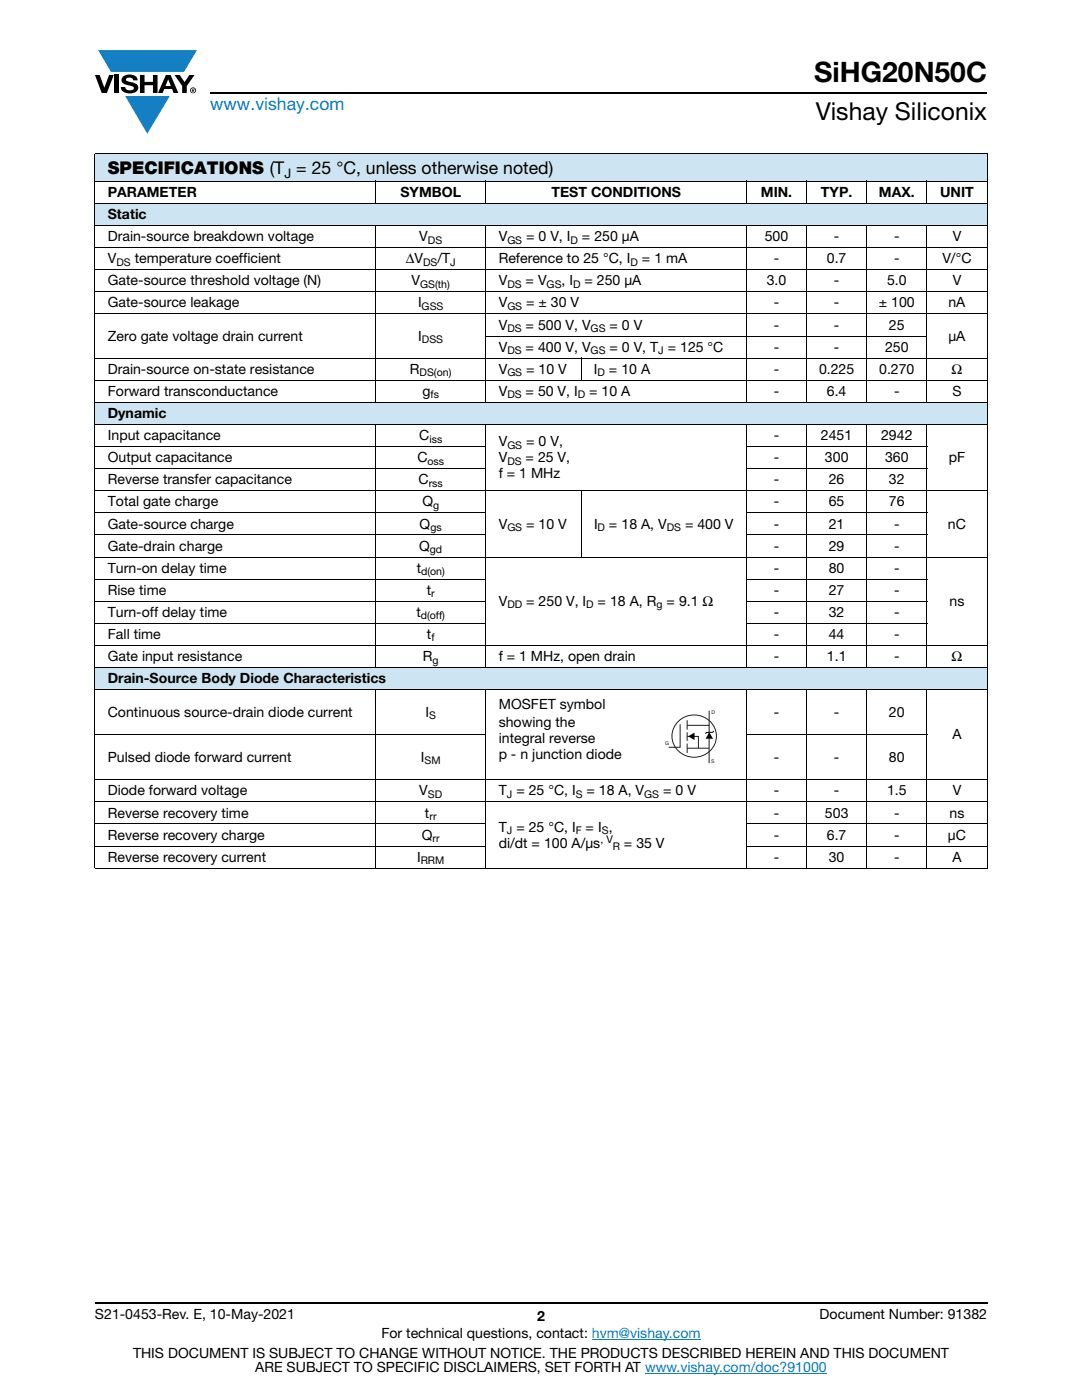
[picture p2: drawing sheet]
<svg xmlns="http://www.w3.org/2000/svg" width="216mm" height="279mm" viewBox="0 0 216 279" stroke-linecap="round" stroke-linejoin="round" font-family="sans-serif">
<defs><g id="words">
<text font-size="5.6" x="162.5" y="16.4">SiHG20N50C</text>
<text font-size="4.9" x="162.8" y="24">Vishay Siliconix</text>
<text font-size="3.5" fill="#067ec4" x="42" y="21.9">www.vishay.com</text>
<text font-size="3.5" x="21.5" y="34.8">SPECIFICATIONS (T = 25 °C, unless otherwise noted)</text>
<g font-size="2.8">
<text x="21.5" y="39.3">PARAMETER</text>
<text x="79.9" y="39.3">SYMBOL</text>
<text x="110" y="39.3">TEST CONDITIONS</text>
<text x="151.8" y="39.3">MIN.</text>
<text x="163.8" y="39.3">TYP.</text>
<text x="175.4" y="39.3">MAX.</text>
<text x="187.6" y="39.3">UNIT</text>
<text x="21.5" y="43.7">Static</text>
<text x="21.5" y="52.6">V</text>
<text x="21.5" y="48.1">Drain-source breakdown voltage</text>
<text x="26.9" y="52.6">temperature coefficient</text>
<text x="81" y="52.6">ΔV</text>
<text x="83.6" y="48.1">V</text>
<text x="87.3" y="52.6">/T</text>
<text x="99.5" y="48.1">V</text>
<text x="99.5" y="52.6">Reference to 25 °C, I</text>
<text x="105" y="48.1">= 0 V, I</text>
<text x="116.1" y="48.1">= 250 μA</text>
<text x="128.1" y="52.6">= 1 mA</text>
<text x="152.6" y="48.1">500</text>
<text x="154.4" y="52.6">-</text>
<text x="165" y="52.6">0.7</text>
<text x="166.4" y="48.1">-</text>
<text x="178.4" y="52.6">-</text>
<text x="178.4" y="48.1">-</text>
<text x="188" y="52.6">V/°C</text>
<text x="190.1" y="48.1">V</text>
<text x="21.5" y="57">Gate-source threshold voltage (N)</text>
<text x="82.1" y="57">V</text>
<text x="99.5" y="57">V</text>
<text x="104.9" y="57">= V</text>
<text x="112.1" y="57">, I</text>
<text x="116.6" y="57">= 250 μA</text>
<text x="153" y="57">3.0</text>
<text x="166.4" y="57">-</text>
<text x="177" y="57">5.0</text>
<text x="190.1" y="57">V</text>
<text x="21.5" y="61.4">Gate-source leakage</text>
<text x="83.4" y="61.4">I</text>
<text x="99.5" y="61.4">V</text>
<text x="99.5" y="65.8">V</text>
<text x="104.9" y="65.8">= 500 V, V</text>
<text x="105" y="61.4">= ± 30 V</text>
<text x="121.6" y="65.8">= 0 V</text>
<text x="154.4" y="61.4">-</text>
<text x="154.4" y="65.8">-</text>
<text x="166.4" y="61.4">-</text>
<text x="166.4" y="65.8">-</text>
<text x="175.4" y="61.4">± 100</text>
<text x="177.4" y="65.8">25</text>
<text x="189.2" y="61.4">nA</text>
<text x="21.5" y="68">Zero gate voltage drain current</text>
<text x="83.5" y="68">I</text>
<text x="99.5" y="70.2">V</text>
<text x="104.9" y="70.2">= 400 V, V</text>
<text x="121.6" y="70.2">= 0 V, T = 125 °C</text>
<text x="154.4" y="70.2">-</text>
<text x="166.4" y="70.2">-</text>
<text x="176.6" y="70.2">250</text>
<text x="189.3" y="68">μA</text>
<text x="21.5" y="74.6">Drain-source on-state resistance</text>
<text x="81.8" y="74.6">R</text>
<text x="99.5" y="74.6">V</text>
<text x="105" y="74.6">= 10 V</text>
<text x="118.5" y="74.6">I</text>
<text x="121.5" y="74.6">= 10 A</text>
<text x="154.4" y="74.6">-</text>
<text x="163.4" y="74.6">0.225</text>
<text x="175.4" y="74.6">0.270</text>
<text x="189.9" y="74.6">Ω</text>
<text x="21.5" y="83.4">Dynamic</text>
<text x="21.5" y="79">Forward transconductance</text>
<text x="84.3" y="79">g</text>
<text x="99.5" y="79">V</text>
<text x="104.9" y="79">= 50 V, I</text>
<text x="117.6" y="79">= 10 A</text>
<text x="154.4" y="79">-</text>
<text x="165" y="79">6.4</text>
<text x="178.4" y="79">-</text>
<text x="190" y="79">S</text>
<text x="21.5" y="87.8">Input capacitance</text>
<text x="83.6" y="87.8">C</text>
<text x="99.5" y="89.1">V</text>
<text x="105" y="89.1">= 0 V,</text>
<text x="154.4" y="87.8">-</text>
<text x="163.8" y="87.8">2451</text>
<text x="175.8" y="87.8">2942</text>
<text x="21.5" y="92.2">Output capacitance</text>
<text x="83.3" y="92.2">C</text>
<text x="99.5" y="92.2">V</text>
<text x="99.5" y="95.4">f = 1 MHz</text>
<text x="104.9" y="92.2">= 25 V,</text>
<text x="154.4" y="92.2">-</text>
<text x="164.6" y="92.2">300</text>
<text x="176.6" y="92.2">360</text>
<text x="189.3" y="92.2">pF</text>
<text x="21.5" y="96.6">Reverse transfer capacitance</text>
<text x="21.5" y="101">Total gate charge</text>
<text x="83.5" y="96.6">C</text>
<text x="84.3" y="101">Q</text>
<text x="154.4" y="101">-</text>
<text x="154.4" y="96.6">-</text>
<text x="165.4" y="101">65</text>
<text x="165.4" y="96.6">26</text>
<text x="177.4" y="101">76</text>
<text x="177.4" y="96.6">32</text>
<text x="21.5" y="105.5">Gate-source charge</text>
<text x="83.7" y="105.5">Q</text>
<text x="99.5" y="105.5">V</text>
<text x="105" y="105.5">= 10 V</text>
<text x="118.5" y="105.5">I</text>
<text x="121.5" y="105.5">= 18 A, V</text>
<text x="136.7" y="105.5">= 400 V</text>
<text x="154.4" y="105.5">-</text>
<text x="165.4" y="105.5">21</text>
<text x="178.4" y="105.5">-</text>
<text x="189.1" y="105.5">nC</text>
<text x="21.5" y="109.9">Gate-drain charge</text>
<text x="83.7" y="109.9">Q</text>
<text x="154.4" y="109.9">-</text>
<text x="165.4" y="109.9">29</text>
<text x="178.4" y="109.9">-</text>
<text x="21.5" y="118.7">Rise time</text>
<text x="21.5" y="114.3">Turn-on delay time</text>
<text x="83.1" y="114.3">t</text>
<text x="85.1" y="118.7">t</text>
<text x="154.4" y="118.7">-</text>
<text x="154.4" y="114.3">-</text>
<text x="165.4" y="118.7">27</text>
<text x="165.4" y="114.3">80</text>
<text x="178.4" y="118.7">-</text>
<text x="178.4" y="114.3">-</text>
<text x="21.5" y="123.1">Turn-off delay time</text>
<text x="83.1" y="123.1">t</text>
<text x="99.5" y="120.9">V</text>
<text x="105" y="120.9">= 250 V, I</text>
<text x="119.3" y="120.9">= 18 A, R</text>
<text x="133" y="120.9">= 9.1 Ω</text>
<text x="154.4" y="123.1">-</text>
<text x="165.4" y="123.1">32</text>
<text x="178.4" y="123.1">-</text>
<text x="189.5" y="120.9">ns</text>
<text x="21.5" y="127.5">Fall time</text>
<text x="21.5" y="131.9">Gate input resistance</text>
<text x="84.4" y="131.9">R</text>
<text x="85.2" y="127.5">t</text>
<text x="99.5" y="131.9">f = 1 MHz, open drain</text>
<text x="154.4" y="131.9">-</text>
<text x="154.4" y="127.5">-</text>
<text x="165" y="131.9">1.1</text>
<text x="165.4" y="127.5">44</text>
<text x="178.4" y="127.5">-</text>
<text x="178.4" y="131.9">-</text>
<text x="189.9" y="131.9">Ω</text>
<text x="21.5" y="136.3">Drain-Source Body Diode Characteristics</text>
<text x="21.5" y="143">Continuous source-drain diode current</text>
<text x="84.9" y="143">I</text>
<text x="99.5" y="141.6">MOSFET symbol</text>
<text x="154.4" y="143">-</text>
<text x="166.4" y="143">-</text>
<text x="177.4" y="143">20</text>
<text x="99.5" y="145.1">showing the</text>
<text x="99.5" y="148.3">integral reverse</text>
<text x="190" y="147.5">A</text>
<text x="21.5" y="152">Pulsed diode forward current</text>
<text x="84" y="152">I</text>
<text x="99.5" y="151.4">p - n junction diode</text>
<text x="154.4" y="152">-</text>
<text x="166.4" y="152">-</text>
<text x="177.4" y="152">80</text>
<text x="21.5" y="158.8">Diode forward voltage</text>
<text x="83.6" y="158.8">V</text>
<text x="99.5" y="158.8">T = 25 °C, I</text>
<text x="117" y="158.8">= 18 A, V</text>
<text x="132.3" y="158.8">= 0 V</text>
<text x="154.4" y="158.8">-</text>
<text x="166.4" y="158.8">-</text>
<text x="177" y="158.8">1.5</text>
<text x="190.1" y="158.8">V</text>
<text x="21.5" y="167.6">Reverse recovery charge</text>
<text x="21.5" y="163.2">Reverse recovery time</text>
<text x="84.2" y="167.6">Q</text>
<text x="84.8" y="163.2">t</text>
<text x="99.5" y="166">T = 25 °C, I</text>
<text x="116.9" y="166">= I ,</text>
<text x="154.4" y="163.2">-</text>
<text x="154.4" y="167.6">-</text>
<text x="164.6" y="163.2">503</text>
<text x="165" y="167.6">6.7</text>
<text x="178.4" y="163.2">-</text>
<text x="178.4" y="167.6">-</text>
<text x="189.1" y="167.6">μC</text>
<text x="189.5" y="163.2">ns</text>
<text x="21.5" y="172">Reverse recovery current</text>
<text x="83.2" y="172">I</text>
<text x="99.5" y="169.1">di/dt = 100 A/μs</text>
<text x="124.5" y="169.1">= 35 V</text>
<text x="154.4" y="172">-</text>
<text x="165.4" y="172">30</text>
<text x="178.4" y="172">-</text>
<text x="190" y="172">A</text>
<text x="18.9" y="263.3">S21-0453-Rev. E, 10-May-2021</text>
<text x="107.2" y="263.6">2</text>
<text x="163.6" y="263.3">Document Number: 91382</text>
<text x="76.1" y="267.1">For technical questions, contact: hvm@vishay.com</text>
<text x="26.5" y="271">THIS DOCUMENT IS SUBJECT TO CHANGE WITHOUT NOTICE. THE PRODUCTS DESCRIBED HEREIN AND THIS DOCUMENT</text>
<text x="50.9" y="273.8">ARE SUBJECT TO SPECIFIC DISCLAIMERS, SET FORTH AT www.vishay.com/doc?91000</text>
</g>
<text font-size="2.6" x="56.8" y="35.5">J</text>
<g font-size="2.1">
<text x="23.2" y="53.1">DS</text>
<text x="84.4" y="53.1">DS</text>
<text x="85.4" y="48.6">DS</text>
<text x="89.8" y="53.1">J</text>
<text x="101.2" y="48.6">GS</text>
<text x="113.8" y="48.6">D</text>
<text x="125.8" y="53.1">D</text>
<text x="83.9" y="57.5">GS(th)</text>
<text x="101.2" y="57.5">DS</text>
<text x="109.1" y="57.5">GS</text>
<text x="114.3" y="57.5">D</text>
<text x="84.1" y="61.9">GSS</text>
<text x="101.2" y="61.9">GS</text>
<text x="84.2" y="68.5">DSS</text>
<text x="101.2" y="66.3">DS</text>
<text x="101.2" y="70.7">DS</text>
<text x="117.9" y="66.3">GS</text>
<text x="117.9" y="70.7">GS</text>
<text x="131.4" y="70.7">J</text>
<text x="83.7" y="75.1">DS(on)</text>
<text x="101.2" y="75.1">GS</text>
<text x="119.2" y="75.1">D</text>
<text x="85.9" y="79.5">fs</text>
<text x="101.2" y="79.5">DS</text>
<text x="115.3" y="79.5">D</text>
<text x="85.7" y="88.3">iss</text>
<text x="101.2" y="89.6">GS</text>
<text x="85.3" y="92.8">oss</text>
<text x="101.2" y="92.8">DS</text>
<text x="85.6" y="97.2">rss</text>
<text x="86.4" y="101.6">g</text>
<text x="85.9" y="106">gs</text>
<text x="101.2" y="106">GS</text>
<text x="119.3" y="106">D</text>
<text x="133.1" y="106">DS</text>
<text x="85.8" y="110.4">gd</text>
<text x="84" y="114.8">d(on)</text>
<text x="86" y="119.2">r</text>
<text x="84" y="123.6">d(off)</text>
<text x="101.2" y="121.4">DD</text>
<text x="117" y="121.4">D</text>
<text x="131" y="121.4">g</text>
<text x="86.1" y="128">f</text>
<text x="86.3" y="132.4">g</text>
<text x="85.6" y="143.6">S</text>
<text x="84.7" y="152.5">SM</text>
<text x="85.4" y="159.3">SD</text>
<text x="101.1" y="159.3">J</text>
<text x="114.9" y="159.3">S</text>
<text x="128.5" y="159.3">GS</text>
<text x="85.7" y="163.7">rr</text>
<text x="101.1" y="166.5">J</text>
<text x="114.9" y="166.5">F</text>
<text x="120.1" y="166.5">S</text>
<text x="83.9" y="172.5">RRM</text>
<text x="86.3" y="168.1">rr</text>
<text x="119.8" y="168.3">, V</text>
<text x="122.3" y="169.7">R</text>
</g>
<g font-size="1" fill="#211e1e">
<text x="142" y="142.5">D</text>
<text x="132.7" y="148.7">G</text>
<text x="141.9" y="152.3">S</text>
</g>
</g></defs>
<g fill="#147fc3">
<path d="M19.6 10h19.7l-2.6 4.3h-1.1h-13.5z"/>
<path d="M25 19.2h8.9l-4.5 7.5z"/>
</g>
<g fill="#000">
<path d="M18.9 15h1l.9 2.5 1-2.5h.9l-1.4 3.6h-1zM22.9 15h.9v3.6h-.9zM24.6 15.3a2.1 2.1 0 0 1 2.8 .3l.1 .4h-.9a.79 .79 0 0 0-.7-.5 .79 .79 0 0 0-.8 .4l.3 .3 1 .2a1.08 1.08 0 0 1 1.2 1 1.08 1.08 0 0 1-1.1 1.2 1.73 1.73 0 0 1-2.4-1.2h.9a.96 .96 0 0 0 .8 .6 .96 .96 0 0 0 .9-.4 1.31 1.31 0 0 0-1.2-.6 1.03 1.03 0 0 1-1.1-.6 1.03 1.03 0 0 1 .2-1.1zM27.9 15h.9v1.3h1.7v-1.3h.9v3.6h-.9v-1.6h-1.7v1.6h-.9zM34.8 15h1.1l.9 1.4 1-1.4h1l-1.5 2.2v1.4h-.9v-1.4z"/>
<path d="M33.6 15.9l.5 1.3h-1.1zM33.1 15l-1.6 3.6h1l.3-.8h1.5l.3 .8h1l-1.6-3.6z"/>
<path d="M38.4 17.8h.2v.2h-.2zM38.3 17.7v.7h.1v-.3l.4 .3-.2-.3 .2-.2-.1-.2z"/>
<path d="M38.1 18a.46 .46 0 0 1 .9 0 .46 .46 0 0 1-.9 0zM37.9 18a.6 .6 0 0 0 1.2 0 .6 .6 0 0 0-1.2 0z"/>
</g>
<path d="M42 18.6h155M18.9 260h178.1" fill="none" stroke="#000" stroke-width=".36"/>
<path d="M118.1 267.3h21.7M128.7 274h36.3" fill="none" stroke="#067ec4" stroke-width=".2"/>
<g fill="#cde5f3">
<path d="M18.9 30.7h178.1v5.5h-178.1z"/>
<path d="M18.9 40.6h178.1v4.4h-178.1z"/>
<path d="M18.9 80.3h178.1v4.4h-178.1z"/>
<path d="M18.9 133.2h178.1v4.4h-178.1z"/>
</g>
<g fill="none" stroke="#000" stroke-width=".2">
<path d="M18.9 30.7h178.1M18.9 36.2h178.1M18.9 30.8v142.4M75 36.1v4.6M96.9 36.1v4.6M148.9 36.1v4.6M161 36.1v4.6M173 36.1v4.6M185 36.1v4.6M197 30.8v142.4M18.9 40.6h178.1M18.9 45h178.1"/>
<path d="M18.9 49.4h178.1M18.9 53.8h178.1M18.9 58.3h178.1M75 44.9v35.5M96.9 44.9v35.5M148.9 44.9v35.5M161 44.9v35.5M173 44.9v35.5M185 44.9v35.5M18.9 62.7h178.1M18.9 71.5h178.1M18.9 75.9h178.1"/>
<path d="M96.9 67.1h88.1M116 71.4v4.6M18.9 80.3h178.1M18.9 84.7h178.1M18.9 89.1h78.1M18.9 93.5h78.1M18.9 97.9h178.1M75 84.6v48.7M96.9 84.6v48.7M116 97.9v13.4M148.9 89.1h36.1M148.9 93.5h36.1"/>
<path d="M148.9 84.6v48.7M161 84.6v48.7M173 84.6v48.7M185 84.6v48.7M18.9 102.3h78.1M18.9 106.8h78.1M18.9 111.2h178.1M18.9 115.6h78.1M18.9 120h78.1M148.9 102.3h36.1M148.9 106.8h36.1M148.9 115.6h36.1"/>
<path d="M148.9 120h36.1M18.9 124.4h78.1M18.9 128.8h178.1M18.9 133.2h178.1M18.9 137.6h178.1M75 137.5v35.9M96.9 137.5v35.9M148.9 124.4h36.1M148.9 137.5v35.9M161 137.5v35.9M173 137.5v35.9M185 137.5v35.9"/>
<path d="M18.9 146.6h78.1M18.9 155.6h178.1M142.4 145.9l-.2 .3h-1.2l-.3 .2M148.9 146.6h36.1M18.9 160h178.1M18.9 164.4h78.1M18.9 168.9h78.1M18.9 173.3h178.1M148.9 164.4h48.1M148.9 168.9h48.1"/>
</g>
<path d="M135.1 144.2a4.4 4.4 0 0 1 5.5-1 4.4 4.4 0 0 1 2.1 5.2 4.4 4.4 0 0 1-5.3 2.6 4.4 4.4 0 0 1-3.2-4.8l.2-.8zM135.7 144.5v4.6h-2.3M137.1 147h2.3v2.3M137.1 149.3h4.4M137.1 143.7v1.9M137.1 146.1v1.8M137.1 148.4v1.9M141.5 144.8v7.5M141.5 141.8v3h-4.4" fill="none" stroke="#211e1e" stroke-width=".2"/>
<path d="M137.3 146.9l1.3-.7v1.5zM141.5 146.1l.8 1.3h-1.5z" fill="#000"/>
<use href="#words"/>
</svg>
